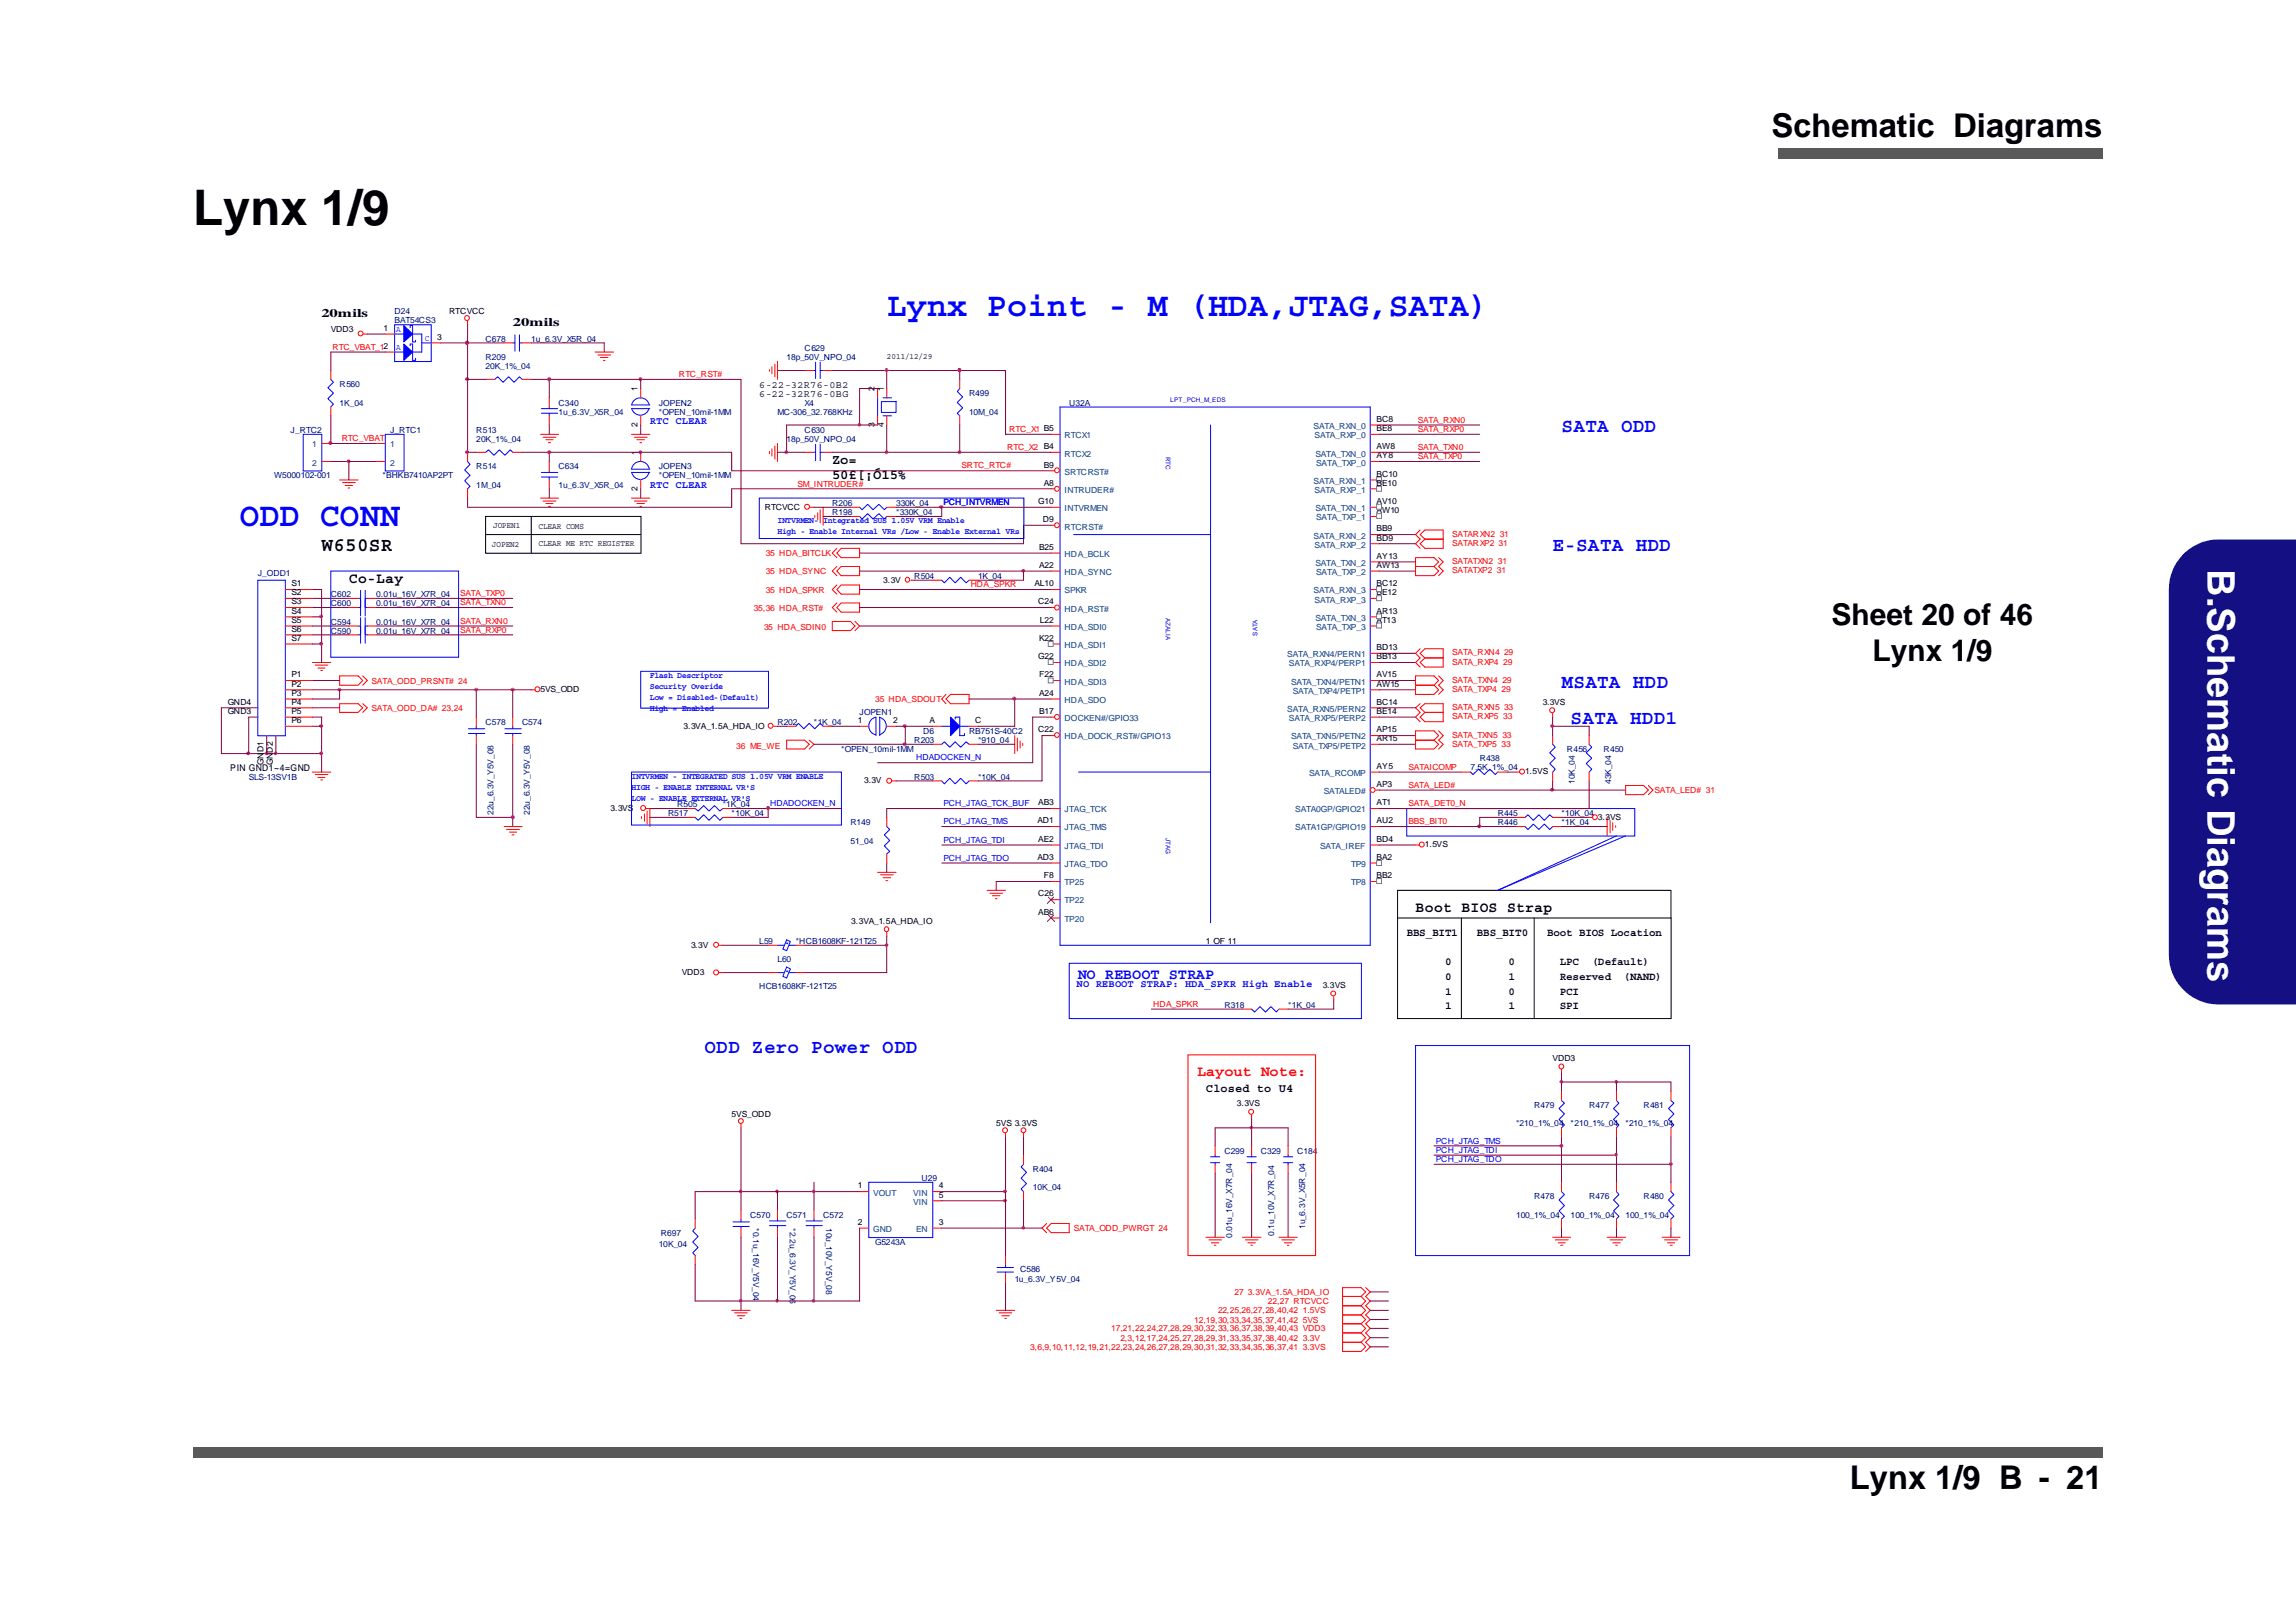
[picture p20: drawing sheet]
<svg xmlns="http://www.w3.org/2000/svg" width="297mm" height="210mm" viewBox="0 0 297 210" stroke-linecap="round" stroke-linejoin="round" font-family="sans-serif">
<defs><g id="words">
<text font-size="6.3" x="25" y="29.1">Lynx 1/9</text>
<text font-size="4.9" fill="#fff" x="285.6" y="73.6" transform="rotate(90 285.6 73.6)">B.Schematic Diagrams</text>
<g font-size="4.3" fill="#00f">
<text x="114.7" y="40.9">Lynx Point - M (HDA,JTAG,SATA)</text>
<text x="31" y="68.1">ODD CONN</text>
</g>
<g font-size="4.2">
<text x="229.2" y="17.7">Schematic Diagrams</text>
<text x="239.3" y="192.7">Lynx 1/9 B - 21</text>
</g>
<g font-size="3.9">
<text x="237" y="80.9">Sheet 20 of 46</text>
<text x="242.3" y="85.5">Lynx 1/9</text>
</g>
<g font-size="2.5" fill="#00f">
<text x="202" y="55.9">SATA ODD</text>
<text x="200.9" y="71.3">E-SATA HDD</text>
<text x="202" y="89">MSATA HDD</text>
<text x="203.2" y="93.7">SATA HDD1</text>
<text x="91.1" y="136.2">ODD Zero Power ODD</text>
</g>
<text font-size="2.5" x="41.6" y="71.3">W650SR</text>
<g font-size="1.9">
<text x="45.1" y="75.5">Co-Lay</text>
<text x="183.1" y="118">Boot BIOS Strap</text>
</g>
<g font-size="1.9" fill="#00f">
<text x="101.3" y="122.2">.</text>
<text x="101.3" y="125.8">.</text>
<text x="139.4" y="126.6">NO REBOOT STRAP</text>
</g>
<text font-size="1.9" fill="#f00" x="154.9" y="139.3">Layout Note:</text>
<g font-size="1.8">
<text x="107.7" y="60">Zo=</text>
<text x="107.7" y="62">50£[¡Ó15%</text>
</g>
<g font-size="1.5">
<text x="41.6" y="41">20mils</text>
<text x="66.3" y="42.2">20mils</text>
<text x="156" y="141.3">Closed to U4</text>
</g>
<g font-size="1.4">
<text x="182" y="121.1">BBS_BIT1</text>
<text x="186.9" y="124.9">0</text>
<text x="191.1" y="121.1">BBS_BIT0</text>
<text x="195.2" y="124.9">0</text>
<text x="200.2" y="121.1">Boot BIOS Location</text>
<text x="201.8" y="124.9">LPC</text>
<text x="205.9" y="124.9">(Default)</text>
<text x="186.9" y="126.8">0</text>
<text x="186.9" y="128.7">1</text>
<text x="186.9" y="130.6">1</text>
<text x="195.2" y="126.8">1</text>
<text x="195.2" y="128.7">0</text>
<text x="195.2" y="130.6">1</text>
<text x="201.8" y="126.8">Reserved</text>
<text x="201.8" y="128.7">PCI</text>
<text x="201.8" y="130.6">SPI</text>
<text x="210" y="126.8">(NAND)</text>
</g>
<g font-size="1.3">
<text x="98.2" y="51.3">6-22-32R76-0BG</text>
<text x="98.2" y="50.2">6-22-32R76-0B2</text>
</g>
<g font-size="1.3" fill="#00f">
<text x="84.1" y="54.9">RTC CLEAR</text>
<text x="84.1" y="63.2">RTC CLEAR</text>
<text x="139.3" y="127.7">NO REBOOT STRAP: HDA_SPKR High Enable</text>
</g>
<text font-size="1.2" x="29.8" y="99.8">PIN GND1~4=GND</text>
<g font-size="1.1" fill="#000080">
<text x="51.1" y="40.6">D24</text>
<text x="51.1" y="41.8">BAT54CS3</text>
<text x="62.8" y="44.2">C678</text>
<text x="62.8" y="46.6">R209</text>
<text x="62.8" y="47.7">20K_1%_04</text>
<text x="68.7" y="44.2">1u_6.3V_X5R_04</text>
<text x="101.8" y="46.6">18p_50V_NPO_04</text>
<text x="104.1" y="45.4">C629</text>
<text x="43.9" y="50.1">R560</text>
<text x="43.9" y="52.5">1K_04</text>
<text x="72.3" y="52.5">C340</text>
<text x="72.3" y="53.7">1u_6.3V_X5R_04</text>
<text x="85.2" y="52.5">JOPEN2</text>
<text x="85.2" y="53.7">*OPEN_10mil-1MM</text>
<text x="100.6" y="53.7">MC-306_32.768KHz</text>
<text x="104.1" y="52.5">X4</text>
<text x="125.4" y="51.3">R499</text>
<text x="125.4" y="53.7">10M_04</text>
<text x="138.3" y="52.5">U32A</text>
<text x="37.6" y="56">J_RTC2</text>
<text x="50.5" y="56">J_RTC1</text>
<text x="61.6" y="56">R513</text>
<text x="61.6" y="57.2">20K_1%_04</text>
<text x="101.8" y="57.2">18p_50V_NPO_04</text>
<text x="104.1" y="56">C630</text>
<text x="35.5" y="61.9">W5000102-001</text>
<text x="49.5" y="61.9">*BHKB7410AP2PT</text>
<text x="61.6" y="60.7">R514</text>
<text x="61.6" y="63.1">1M_04</text>
<text x="72.3" y="60.7">C634</text>
<text x="72.3" y="63.1">1u_6.3V_X5R_04</text>
<text x="85.2" y="60.7">JOPEN3</text>
<text x="85.2" y="61.9">*OPEN_10mil-1MM</text>
<text x="107.7" y="65.5">R206</text>
<text x="115.9" y="65.5">330K_04</text>
<text x="107.7" y="66.6">R198</text>
<text x="115.9" y="66.6">*330K_04</text>
<text x="33.4" y="74.6">J_ODD1</text>
<text x="42.8" y="77.3">C602</text>
<text x="48.7" y="77.3">0.01u_16V_X7R_04</text>
<text x="118.3" y="74.9">R504</text>
<text x="126.6" y="74.9">1K_04</text>
<text x="42.8" y="80.8">C594</text>
<text x="42.8" y="78.4">C600</text>
<text x="42.8" y="82">C590</text>
<text x="48.7" y="80.8">0.01u_16V_X7R_04</text>
<text x="48.7" y="78.4">0.01u_16V_X7R_04</text>
<text x="48.7" y="82">0.01u_16V_X7R_04</text>
<text x="62.8" y="93.8">C578</text>
<text x="67.5" y="93.8">C574</text>
<text x="100.6" y="93.8">R202</text>
<text x="105.3" y="93.8">*1K_04</text>
<text x="111.2" y="92.6">JOPEN1</text>
<text x="119.4" y="95">D6</text>
<text x="125.4" y="95">RB751S-40C2</text>
<text x="32.2" y="100.9">SLS-13SV1B</text>
<text x="108.8" y="97.3">*OPEN_10mil-1MM</text>
<text x="118.3" y="100.9">R503</text>
<text x="118.3" y="96.2">R203</text>
<text x="126.6" y="100.9">*10K_04</text>
<text x="126.6" y="96.2">*910_04</text>
<text x="190.2" y="99.7">7.5K_1%_04</text>
<text x="191.4" y="98.5">R438</text>
<text x="202.7" y="97.3">R456</text>
<text x="203.7" y="101.4" transform="rotate(-90 203.7 101.4)">10K_04</text>
<text x="207.4" y="97.3">R450</text>
<text x="208.4" y="101.4" transform="rotate(-90 208.4 101.4)">43K_04</text>
<text x="63.8" y="105.4" transform="rotate(-90 63.8 105.4)">22u_6.3V_Y5V_08</text>
<text x="68.6" y="105.4" transform="rotate(-90 68.6 105.4)">22u_6.3V_Y5V_08</text>
<text x="86.4" y="105.6">R517</text>
<text x="87.6" y="104.4">R505</text>
<text x="93.5" y="104.4">*1K_04</text>
<text x="94.7" y="105.6">*10K_04</text>
<text x="110" y="106.8">R149</text>
<text x="193.8" y="105.6">R445</text>
<text x="193.8" y="106.8">R446</text>
<text x="202" y="105.6">*10K_04</text>
<text x="202" y="106.8">*1K_04</text>
<text x="110" y="109.2">51_04</text>
<text x="98.2" y="122.1">L59</text>
<text x="100.6" y="124.5">L60</text>
<text x="103" y="122.1">*HCB1608KF-121T25</text>
<text x="98.2" y="128">HCB1608KF-121T25</text>
<text x="158.4" y="130.4">R318</text>
<text x="166.6" y="130.4">*1K_04</text>
<text x="198.5" y="143.4">R479</text>
<text x="205.6" y="143.4">R477</text>
<text x="212.6" y="143.4">R481</text>
<text x="158.4" y="149.3">C299</text>
<text x="163.1" y="149.3">C329</text>
<text x="167.8" y="149.3">C184</text>
<text x="196.2" y="145.8">*210_1%_04</text>
<text x="203.2" y="145.8">*210_1%_04</text>
<text x="210.3" y="145.8">*210_1%_04</text>
<text x="119.2" y="152.9">U29</text>
<text x="133.6" y="151.7">R404</text>
<text x="133.6" y="154">10K_04</text>
<text x="198.5" y="155.2">R478</text>
<text x="205.6" y="155.2">R476</text>
<text x="212.6" y="155.2">R480</text>
<text x="85.2" y="161.3">10K_04</text>
<text x="85.5" y="159.9">R697</text>
<text x="97" y="157.6">C570</text>
<text x="97.5" y="158.9" transform="rotate(90 97.5 158.9)">*0.1u_16V_Y5V_04</text>
<text x="101.8" y="157.6">C571</text>
<text x="102.2" y="158.9" transform="rotate(90 102.2 158.9)">*2.2u_6.3V_Y5V_06</text>
<text x="106.5" y="157.6">C572</text>
<text x="106.9" y="158.9" transform="rotate(90 106.9 158.9)">10u_10V_Y5V_08</text>
<text x="113.2" y="161.1">G5243A</text>
<text x="159.4" y="160.2" transform="rotate(-90 159.4 160.2)">0.01u_16V_X7R_04</text>
<text x="164.8" y="159.9" transform="rotate(-90 164.8 159.9)">0.1u_10V_X7R_04</text>
<text x="168.8" y="159" transform="rotate(-90 168.8 159)">1u_6.3V_X5R_04</text>
<text x="196.2" y="157.6">100_1%_04</text>
<text x="203.2" y="157.6">100_1%_04</text>
<text x="210.3" y="157.6">100_1%_04</text>
<text x="131.3" y="165.8">1u_6.3V_Y5V_04</text>
<text x="132" y="164.6">C586</text>
</g>
<g font-size="1.1">
<text x="58.1" y="40.6">RTCVCC</text>
<text x="42.8" y="43">VDD3</text>
<text x="49.6" y="42.8">1</text>
<text x="56.6" y="44">3</text>
<text x="114.7" y="46.4">2011/12/29</text>
<text x="82.5" y="50.7" transform="rotate(-90 82.5 50.7)">1</text>
<text x="113.1" y="50.7" transform="rotate(-90 113.1 50.7)">2</text>
<text x="114.3" y="50.7" transform="rotate(-90 114.3 50.7)">1</text>
<text x="82.5" y="58.9" transform="rotate(-90 82.5 58.9)">1</text>
<text x="82.5" y="55.3" transform="rotate(-90 82.5 55.3)">2</text>
<text x="113.1" y="55.3" transform="rotate(-90 113.1 55.3)">3</text>
<text x="114.3" y="55.3" transform="rotate(-90 114.3 55.3)">4</text>
<text x="178.1" y="58.1">AW8</text>
<text x="178.1" y="55.8">BE8</text>
<text x="178.1" y="54.6">BC8</text>
<text x="178.1" y="59.3">AY8</text>
<text x="82.5" y="63.5" transform="rotate(-90 82.5 63.5)">2</text>
<text x="99" y="65.9">RTCVCC</text>
<text x="134.3" y="65.2">G10</text>
<text x="135" y="62.8">A8</text>
<text x="135" y="60.5">B9</text>
<text x="178.1" y="65.2">AV10</text>
<text x="178.1" y="62.8">BE10</text>
<text x="178.1" y="61.7">BC10</text>
<text x="63.6" y="70.8">JOPEN2</text>
<text x="63.8" y="68.3">JOPEN1</text>
<text x="69.7" y="70.7">CLEAR ME RTC REGISTER</text>
<text x="69.7" y="68.4">CLEAR COMS</text>
<text x="134.4" y="71.1">B25</text>
<text x="134.9" y="67.6">D9</text>
<text x="178.1" y="70">BD9</text>
<text x="178.1" y="68.8">BB9</text>
<text x="178.1" y="66.4">AW10</text>
<text x="37.7" y="75.9">S1</text>
<text x="37.7" y="77">S2</text>
<text x="114.2" y="75.4">3.3V</text>
<text x="133.8" y="75.9">AL10</text>
<text x="134.4" y="73.5">A22</text>
<text x="178.1" y="72.3">AY13</text>
<text x="178.1" y="77">BE12</text>
<text x="178.1" y="75.9">BC12</text>
<text x="178.1" y="73.5">AW13</text>
<text x="37.7" y="78.2">S3</text>
<text x="37.7" y="79.4">S4</text>
<text x="37.7" y="80.6">S5</text>
<text x="37.7" y="81.7">S6</text>
<text x="37.7" y="82.9">S7</text>
<text x="134.3" y="78.2">C24</text>
<text x="134.4" y="82.9">K22</text>
<text x="134.5" y="80.6">L22</text>
<text x="178.1" y="79.4">AR13</text>
<text x="178.1" y="80.6">AT13</text>
<text x="37.7" y="87.7">P1</text>
<text x="37.7" y="88.8">P2</text>
<text x="69.9" y="89.6">5VS_ODD</text>
<text x="134.3" y="85.3">G22</text>
<text x="134.4" y="87.7">F22</text>
<text x="178.1" y="88.8">AW15</text>
<text x="178.1" y="84.1">BD13</text>
<text x="178.1" y="87.7">AV15</text>
<text x="178.1" y="85.3">BB13</text>
<text x="29.5" y="92.4">GND3</text>
<text x="29.5" y="91.2">GND4</text>
<text x="37.7" y="90.1">P3</text>
<text x="37.7" y="91.2">P4</text>
<text x="37.7" y="92.4">P5</text>
<text x="37.7" y="93.6">P6</text>
<text x="88.4" y="94.3">3.3VA_1.5A_HDA_IO</text>
<text x="111" y="93.6">1</text>
<text x="115.5" y="93.6">2</text>
<text x="120.3" y="93.6">A</text>
<text x="126.2" y="93.6">C</text>
<text x="134.3" y="94.8">C22</text>
<text x="134.4" y="90.1">A24</text>
<text x="134.4" y="92.4">B17</text>
<text x="178.1" y="95.9">AR15</text>
<text x="178.1" y="91.2">BC14</text>
<text x="178.1" y="94.8">AP15</text>
<text x="178.1" y="92.4">BE14</text>
<text x="199.6" y="91.2">3.3VS</text>
<text x="34.1" y="99" transform="rotate(-90 34.1 99)">GND1</text>
<text x="35.3" y="99" transform="rotate(-90 35.3 99)">GND2</text>
<text x="111.8" y="101.3">3.3V</text>
<text x="178.1" y="101.8">AP3</text>
<text x="178.1" y="99.5">AY5</text>
<text x="197.3" y="100.2">1.5VS</text>
<text x="79" y="104.9">3.3VS</text>
<text x="134.2" y="106.5">AD1</text>
<text x="134.3" y="104.2">AB3</text>
<text x="178.1" y="104.2">AT1</text>
<text x="178.1" y="106.5">AU2</text>
<text x="206.7" y="106.1">3.3VS</text>
<text x="134.2" y="111.3">AD3</text>
<text x="134.3" y="108.9">AE2</text>
<text x="135" y="113.7">F8</text>
<text x="178.1" y="108.9">BD4</text>
<text x="178.1" y="111.3">BA2</text>
<text x="178.1" y="113.7">BB2</text>
<text x="184.3" y="109.7">1.5VS</text>
<text x="110.1" y="119.5">3.3VA_1.5A_HDA_IO</text>
<text x="134.3" y="118.4">AB6</text>
<text x="134.3" y="116">C26</text>
<text x="89.4" y="122.6">3.3V</text>
<text x="156" y="122.1">1 OF 11</text>
<text x="88.2" y="126.1">VDD3</text>
<text x="171.2" y="127.8">3.3VS</text>
<text x="200.9" y="137.3">VDD3</text>
<text x="160" y="143.1">3.3VS</text>
<text x="94.7" y="144.6">5VS_ODD</text>
<text x="128.9" y="145.8">5VS 3.3VS</text>
<text x="111" y="153.8">1</text>
<text x="121.5" y="153.8">4</text>
<text x="121.5" y="155">5</text>
<text x="111" y="158.5">2</text>
<text x="121.5" y="158.5">3</text>
</g>
<g font-size="1.1" fill="#f00">
<text x="43" y="45.2">RTC_VBAT_12</text>
<text x="87.8" y="48.8">RTC_RST#</text>
<text x="44.2" y="57.1">RTC_VBAT</text>
<text x="130.3" y="58.3">RTC_X2 B4</text>
<text x="130.6" y="55.9">RTC_X1 B5</text>
<text x="183.4" y="55.9">SATA_RXP0</text>
<text x="183.4" y="54.7">SATA_RXN0</text>
<text x="183.4" y="58.3">SATA_TXN0</text>
<text x="183.4" y="59.4">SATA_TXP0</text>
<text x="103.2" y="63">SM_INTRUDER#</text>
<text x="124.4" y="60.6">SRTC_RTC#</text>
<text x="99.1" y="72">35 HDA_BITCLK</text>
<text x="187.9" y="70.7">SATARXP2 31</text>
<text x="187.9" y="69.5">SATARXN2 31</text>
<text x="59.5" y="77.2">SATA_TXP0</text>
<text x="99.1" y="76.7">35 HDA_SPKR</text>
<text x="99.1" y="74.3">35 HDA_SYNC</text>
<text x="125.6" y="76">HDA_SPKR</text>
<text x="187.9" y="74.2">SATATXP2 31</text>
<text x="187.9" y="73">SATATXN2 31</text>
<text x="59.5" y="80.7">SATA_RXN0</text>
<text x="59.5" y="81.9">SATA_RXP0</text>
<text x="59.5" y="78.3">SATA_TXN0</text>
<text x="97.5" y="79">35,36 HDA_RST#</text>
<text x="98.8" y="81.5">35 HDA_SDIN0</text>
<text x="48.1" y="88.5">SATA_ODD_PRSNT# 24</text>
<text x="187.9" y="88.4">SATA_TXN4 29</text>
<text x="187.9" y="86">SATA_RXP4 29</text>
<text x="187.9" y="84.8">SATA_RXN4 29</text>
<text x="187.9" y="89.6">SATA_TXP4 29</text>
<text x="48.1" y="92.1">SATA_ODD_DA# 23,24</text>
<text x="113.2" y="90.9">35 HDA_SDOUT</text>
<text x="187.9" y="91.9">SATA_RXN5 33</text>
<text x="187.9" y="93.1">SATA_RXP5 33</text>
<text x="187.9" y="95.5">SATA_TXN5 33</text>
<text x="95.2" y="96.9">36 ME_WE</text>
<text x="182.2" y="99.6">SATAICOMP</text>
<text x="182.2" y="101.9">SATA_LED#</text>
<text x="187.9" y="96.6">SATA_TXP5 33</text>
<text x="182.2" y="104.3">SATA_DET0_N</text>
<text x="182.2" y="106.7">BBS_BIT0</text>
<text x="214.1" y="102.6">SATA_LED# 31</text>
<text x="149.2" y="130.3">HDA_SPKR</text>
<text x="138.9" y="159.3">SATA_ODD_PWRGT 24</text>
<text x="159.7" y="167.6">27</text>
<text x="161.4" y="167.6">3.3VA_1.5A_HDA_IO</text>
<text x="143.8" y="172.3">17,21,22,24,27,28,29,30,32,33,36,37,38,39,40,43 VDD3</text>
<text x="144.9" y="173.5">2,3,12,17,24,25,27,28,29,31,33,35,37,38,40,42</text>
<text x="154.5" y="171.2">12,19,30,33,34,35,37,41,42</text>
<text x="157.6" y="170">22,25,26,27,28,40,42</text>
<text x="164" y="168.8">22,27 RTCVCC</text>
<text x="168.6" y="171.2">5VS</text>
<text x="168.6" y="173.5">3.3V</text>
<text x="168.6" y="170">1.5VS</text>
<text x="133.3" y="174.7">3,6,9,10,11,12,19,21,22,23,24,26,27,28,29,30,31,32,33,34,35,36,37,41</text>
<text x="168.6" y="174.7">3.3VS</text>
</g>
<g font-size="1.1" fill="#00f">
<text x="51.3" y="42.9">A</text>
<text x="51.3" y="45.3">A</text>
<text x="54.9" y="44.1">C</text>
<text x="122" y="65.3">PCH_INTVRMEN</text>
<text x="100.6" y="67.7">INTVRMEN- Integrated SUS 1.05V VRM Enable</text>
<text x="100.6" y="69.1">High - Enable Internal VRs /Low - Enable External VRs</text>
<text x="84.1" y="87.8">Flash Descriptor</text>
<text x="84.1" y="89.2">Security Overide</text>
<text x="84.1" y="90.6">Low = Disabled-(Default)</text>
<text x="84.1" y="92.1">High = Enabled</text>
<text x="81.7" y="100.8">INTVRMEN - INTEGRATED SUS 1.05V VRM ENABLE</text>
<text x="118.5" y="98.4">HDADOCKEN_N</text>
<text x="81.7" y="102.2">HIGH - ENABLE INTERNAL VR'S</text>
<text x="81.7" y="103.6">LOW - ENABLE EXTERNAL VR'S</text>
<text x="99.7" y="104.3">HDADOCKEN_N</text>
<text x="122" y="106.7">PCH_JTAG_TMS</text>
<text x="122" y="104.3">PCH_JTAG_TCK_BUF</text>
<text x="122" y="111.4">PCH_JTAG_TDO</text>
<text x="122" y="109">PCH_JTAG_TDI</text>
<text x="185.7" y="149.2">PCH_JTAG_TDI</text>
<text x="185.7" y="148">PCH_JTAG_TMS</text>
<text x="185.7" y="150.4">PCH_JTAG_TDO</text>
</g>
<g font-size="1.1" fill="#004080">
<text x="40.4" y="57.9">1</text>
<text x="50.5" y="57.9">1</text>
<text x="137.7" y="56.7">RTCX1</text>
<text x="137.7" y="59.1">RTCX2</text>
<text x="169.9" y="55.6">SATA_RXN_0</text>
<text x="170.1" y="56.7">SATA_RXP_0</text>
<text x="170.2" y="59.1">SATA_TXN_0</text>
<text x="40.4" y="60.3">2</text>
<text x="50.5" y="60.3">2</text>
<text x="137.7" y="63.8">INTRUDER#</text>
<text x="137.7" y="61.4">SRTCRST#</text>
<text x="169.9" y="62.6">SATA_RXN_1</text>
<text x="170.1" y="63.8">SATA_RXP_1</text>
<text x="170.3" y="60.3">SATA_TXP_0</text>
<text x="137.7" y="68.5">RTCRST#</text>
<text x="137.7" y="66.2">INTVRMEN</text>
<text x="169.9" y="69.7">SATA_RXN_2</text>
<text x="170.1" y="70.9">SATA_RXP_2</text>
<text x="170.2" y="66.2">SATA_TXN_1</text>
<text x="170.3" y="67.3">SATA_TXP_1</text>
<text x="137.7" y="76.8">SPKR</text>
<text x="137.7" y="74.5">HDA_SYNC</text>
<text x="137.7" y="72.1">HDA_BCLK</text>
<text x="169.9" y="76.8">SATA_RXN_3</text>
<text x="170.1" y="78">SATA_RXP_3</text>
<text x="170.2" y="73.3">SATA_TXN_2</text>
<text x="170.3" y="74.5">SATA_TXP_2</text>
<text x="137.7" y="83.9">HDA_SDI1</text>
<text x="137.7" y="81.5">HDA_SDI0</text>
<text x="137.7" y="79.2">HDA_RST#</text>
<text x="170.2" y="80.3">SATA_TXN_3</text>
<text x="170.3" y="81.5">SATA_TXP_3</text>
<text x="137.7" y="86.2">HDA_SDI2</text>
<text x="137.7" y="88.6">HDA_SDI3</text>
<text x="166.5" y="85.1">SATA_RXN4/PERN1</text>
<text x="166.8" y="86.2">SATA_RXP4/PERP1</text>
<text x="167" y="88.6">SATA_TXN4/PETN1</text>
<text x="167.2" y="89.8">SATA_TXP4/PETP1</text>
<text x="137.7" y="91">HDA_SDO</text>
<text x="137.7" y="95.7">HDA_DOCK_RST#/GPIO13</text>
<text x="137.7" y="93.3">DOCKEN#/GPIO33</text>
<text x="166.5" y="92.2">SATA_RXN5/PERN2</text>
<text x="166.8" y="93.3">SATA_RXP5/PERP2</text>
<text x="167" y="95.7">SATA_TXN5/PETN2</text>
<text x="167.2" y="96.9">SATA_TXP5/PETP2</text>
<text x="169.4" y="100.4">SATA_RCOMP</text>
<text x="137.7" y="107.5">JTAG_TMS</text>
<text x="137.7" y="105.1">JTAG_TCK</text>
<text x="167.6" y="105.1">SATA0GP/GPIO21</text>
<text x="167.6" y="107.5">SATA1GP/GPIO19</text>
<text x="171.3" y="102.8">SATALED#</text>
<text x="137.7" y="109.9">JTAG_TDI</text>
<text x="137.7" y="112.2">JTAG_TDO</text>
<text x="170.8" y="109.9">SATA_IREF</text>
<text x="174.8" y="112.2">TP9</text>
<text x="137.7" y="119.3">TP20</text>
<text x="137.7" y="114.6">TP25</text>
<text x="137.7" y="116.9">TP22</text>
<text x="174.8" y="114.6">TP8</text>
<text x="112.9" y="154.7">VOUT</text>
<text x="118.2" y="154.7">VIN</text>
<text x="118.2" y="155.9">VIN</text>
<text x="112.9" y="159.4">GND</text>
<text x="118.5" y="159.4">EN</text>
</g>
<g font-size=".8" fill="#00f">
<text x="151.4" y="52">LPT_PCH_M_EDS</text>
<text x="150.8" y="59.1" transform="rotate(90 150.8 59.1)">RTC</text>
<text x="150.8" y="79.9" transform="rotate(90 150.8 79.9)">AZALIA</text>
<text x="162.7" y="82.3" transform="rotate(-90 162.7 82.3)">SATA</text>
<text x="150.8" y="108.4" transform="rotate(90 150.8 108.4)">JTAG</text>
</g>
</g></defs>
<g fill="#595959">
<path d="M230 19.2h42v1.4h-42z"/>
<path d="M25 187.2h247v1.4h-247z"/>
</g>
<path d="M282.3 72a6.2 6.2 0 0 1 4.7-2.1h10v60h-10a6.4 6.4 0 0 1-6.3-6.3v-47.3a6.4 6.4 0 0 1 1.6-4.3z" fill-rule="evenodd" fill="#140f83"/>
<g fill="#140f83">
<path d="M282.4 71.8a6.2 6.2 0 0 1 4.6-2h10v6.5v-6.3h-10h-.6l-1.2 .3-1.2 .4-1.4 1.1-1.1 1.5-.4 1.1-.2 .6-.1 1.3v47.3l.1 1.2 .3 1.2 .3 .5-.1 .1-.7-1.8-.1-1.2v-47.3a6.4 6.4 0 0 1 1.8-4.5z"/>
<path d="M297 76.3v53.7h-10a6.5 6.5 0 0 1-5.6-3.4l.1-.1 1.1 1.5 .9 .7 1.1 .6 1.2 .4 1.2 .1h10z"/>
</g>
<path d="M27.6 37.3h195.1v139.1h-195.1z" fill="#fff"/>
<g fill="none" stroke="#800040" stroke-width=".13">
<path d="M42.8 45.6h7M42.8 53.8v3.6h5.9M42.8 59.7h2.3M45.1 59.7v2.4M45.1 59.7h3.6M47.5 43.2h2.3M57 44.4h3.5M60.5 49.1v9.4h1.1M60.5 44.4v4.7M60.5 44.4h4.7M60.5 49.1h2.3M67.5 58.5h3.6"/>
<path d="M68.7 44.4h9.5v1.2M71.1 58.5v1.2M71.1 49.1v2.4M71.1 55v1.2M71.1 58.5h23.6v2.4h41.3M82.9 55v1.2M95.9 49.1h-13v1.2M100.6 58.5h1.2M100.6 48h3.5M101.8 58.5h2.3M107.7 48h7v2.3M111.2 55h-9.4v3.5"/>
<path d="M114.7 55v3.5M124.2 55v3.5h11.8M130.1 48h-5.9v1.1M130.1 56.2h5.9M40.4 78.6h4.7M40.4 77.4h4.7M40.4 79.8h1.2M40.4 76.3h1.2v3.5M41.6 79.8v3.5M48.7 77.4h17.6M48.7 78.6h17.6M60.5 64.5v1.1h34.2"/>
<path d="M71.1 63.3v1.2M82.9 63.3v1.2M105.3 65.6h4.7M111.2 73.9h21.2M111.2 71.6h24.8M111.2 78.6h24.8M111.2 76.3h24.8M118.3 75.1h2.3M121.8 65.6h14.2M132.4 73.9v1.2h-5.8M132.4 73.9h3.6M136 68h-3.6v2.4h-36.5"/>
<path d="M32.2 97.5h2.3M33.4 92.8h-1.2v4.7M33.4 91.6h-4.8v5.9h3.6M35.7 97.5h5.9M40.4 88.1h3.5M40.4 89.3h3.5M40.4 91.6h3.5M40.4 82.2h4.7M40.4 81h4.7M40.4 92.8h1.2v1.2M40.4 83.3h1.2v2.4M40.4 94h1.2"/>
<path d="M41.6 97.5v2.4M41.6 94v3.5M43.9 89.3v1.2h-3.5M43.9 89.3h17.7M48.7 81h17.6M48.7 82.2h17.6M61.6 96.3v9.5h4.7M61.6 89.3h4.7M61.6 89.3v3.5M66.3 89.3v3.5M66.3 96.3v9.5M66.3 89.3h2.4"/>
<path d="M100.6 94h1.2M105.3 96.3h11.8M111.2 81h24.8M115.9 94h1.2M117.1 94v2.3M117.1 94h3.5M117.1 96.3h3.5M125.4 90.5h5.9M126.6 94h4.7M126.6 96.3h4.7M134.8 95.2h1.2M136 92.8h-2.4v5.9h-20.1"/>
<path d="M178.4 99.9h10.7M178.4 89.3h4.7M178.4 88.1h4.7M178.4 84.5h4.7M178.4 85.7h4.7M200.9 94v1.2M66.3 105.8v1.2M84.1 105.8h4.7M84.1 104.6h4.7M94.7 104.6h4.7M99.4 104.6v1.2h-4.7M99.4 104.6h9.4"/>
<path d="M114.7 111.7v1.2M114.7 104.6v1.2M115.9 101.1h4.7M126.6 101.1h8.2M128.9 114.1h7.1M178.4 109.4h4.7M191.4 107h4.8M200.9 102.2h9.4M202 107h5.9M149 130.6h11.7M172.6 129.4v1.2h-6M202 138.8v1.2"/>
<path d="M95.9 154.2h4.7M95.9 154.2h-6v3.5M95.9 146v8.2M95.9 154.2v2.4M100.6 154.2v2.4M100.6 154.2h4.7M105.3 153v1.2M105.3 154.2v2.4M105.3 154.2h5.9M111.2 158.9v9.5h-5.9M121.8 154.2h8.3M130.1 147.1v7.1"/>
<path d="M130.1 154.2v1.2h-8.3M132.4 155.4v3.5h2.4M132.4 147.1v2.4M157.2 151.9v8.2M161.9 146v2.3M161.9 146h-4.7v2.3M161.9 144.8v1.2M161.9 151.9v8.2M161.9 146h4.7v2.3M166.6 151.9v8.2M185.5 149.5h23.6M185.5 148.3h16.5"/>
<path d="M185.5 150.7h30.7M202 140h7.1M202 158.9v1.2M202 140v1.2M202 147.1v1.2M202 148.3v4.7M209.1 147.1v2.4M209.1 149.5v3.5M209.1 140v1.2M209.1 158.9v1.2M209.1 140h7.1v1.2M216.2 147.1v3.6"/>
<path d="M216.2 150.7v2.3M216.2 158.9v1.2M89.9 163.6v4.8h6M95.9 168.4h9.4M95.9 168.4v1.2M105.3 160.1v8.3M177.3 169.6h2.3"/>
</g>
<g fill="none" stroke="#00f" stroke-width=".13">
<path d="M39.2 56.2h2.4v4.7h-2.4zM42.8 49.1l.3 .4-.7 .7 .7 .7-.7 .7 .7 .7-.3 .4M49.8 56.2h2.5v4.7h-2.5zM51.1 42h4.7v4.8h-4.7zM51.1 43.2h1.1M51.1 45.6h1.1M53.1 42.4v-.3h.3v2.1h.4v-.2M53.1 44.7v-.2h.3v2.1h.4v-.2M53.4 43.2h1.2v2.4h-1.2M54.6 44.4h1.2M60.5 59.7l.3 .4-.7 .7 .7 .7-.7 .7 .7 .7-.3 .4M62.8 58.5l.4-.3 .7 .7 .7-.7 .7 .7 .7-.7 .3 .3"/>
<path d="M64 49.1l.4-.3 .7 .7 .7-.7 .7 .7 .7-.7 .3 .3M66.3 44.4h.3M66.6 43.3v2.2M67.2 43.3v2.2M67.2 44.4h.3M70 53.5h2.2M70 52.9h2.2M71.1 52.7v.2M71.1 53.5v.3M81.7 52.9h2.4M81.7 52.4h2.4M81.7 52.4a1.16 1.16 0 0 1 1.2-.9 1.16 1.16 0 0 1 1.1 .9"/>
<path d="M84 52.8a1.16 1.16 0 0 1-1.1 .9 1.16 1.16 0 0 1-1.2-.8M105.3 58.5h.2M105.3 48h.2M105.5 57.5v2.1M105.5 46.9v2.1M106.1 58.5h.4M106.1 48h.4M106.1 57.5v2.1M106.1 46.9v2.1M113.5 51.5v2.3M114 52h1.9v1.4h-1.9zM114.2 51.5h1.1"/>
<path d="M114.2 53.8h1.1M124.2 50.3l-.4 .4 .7 .7-.7 .7 .7 .7-.7 .7 .4 .3M137.1 52.7h40.2v69.6h-40.2zM156.6 55v64.4M46.3 77.4h.4M46.3 78.6h.4M46.7 79.9v2.2M46.7 76.4v2.1M46.7 77.6v2.1M47.2 77.4h.3M47.2 78.6h.3M47.2 79.9v2.2"/>
<path d="M47.2 76.4v2.1M47.2 77.6v2.1M70 61.7h2.2M70 61.1h2.2M71.1 60.9v.2M71.1 61.7v.4M81.7 61.1h2.4M84 61.1a1.14 1.14 0 0 1-1.1 .9 1.14 1.14 0 0 1-1.2-.9M84 60.7a1.16 1.16 0 0 0-1.2-1 1.16 1.16 0 0 0-1.1 1h2.4M98.2 64.5h34.3v5.2h-34.3zM121.8 75.1l.4 .3 .7-.7 .7 .7 .7-.7 .7 .7 .4-.3M138.9 69.2h17.7"/>
<path d="M46.3 81h.4M46.3 82.2h.4M46.7 81.1v2.1M47.2 81h.3M47.2 82.2h.3M47.2 81.1v2.1M81.7 99.9h27.2v6.9h-27.2zM82.9 86.9h16.5v4.7h-16.5zM103 94l.3-.4 .7 .7 .7-.7 .7 .7 .7-.7 .4 .4M113.3 92.8a1.16 1.16 0 0 0-.9 1.2 1.16 1.16 0 0 0 .9 1.1M113.3 92.8v2.4M113.8 92.8a1.15 1.15 0 0 1 .9 1.1 1.15 1.15 0 0 1-.9 1.2"/>
<path d="M113.8 92.8v2.4M121.8 94h1.2M121.8 96.3l.4-.3 .7 .7 .7-.7 .7 .7 .7-.7 .4 .3M123.6 93.1v-.3h.6v2.4h.6v-.3M124.2 94h1.2M139.5 99.9h17.1M190.2 99.9l.4 .3 .7-.7 .7 .7 .7-.7 .7 .7 .4-.3M200.9 96.3l.3 .4-.7 .7 .7 .7-.7 .7 .7 .7-.3 .4M205.6 96.3l.3 .4-.7 .7 .7 .7-.7 .7 .7 .7-.3 .4M89.9 104.6l.4 .4 .7-.7 .7 .7 .7-.7 .7 .7 .4-.4M89.9 105.8l.4 .4 .7-.8 .7 .8 .7-.8 .7 .8 .4-.4M114.7 107l.4 .3-.7 .7 .7 .8-.7 .7 .7 .7-.4 .3"/>
<path d="M121.8 101.1l.4 .3 .7-.7 .7 .7 .7-.7 .7 .7 .4-.3M182 104.6h29.5v3.6h-29.5zM197.3 105.8l.4-.4 .7 .8 .7-.8 .7 .8 .7-.8 .4 .4M197.3 107l.4 .3 .7-.7 .7 .7 .7-.7 .7 .7 .4-.3M138.3 124.7h37.8v7.1h-37.8zM161.9 130.6l.4 .4 .7-.7 .7 .7 .7-.7 .7 .7 .4-.4M183.1 135.3h35.5v27.2h-35.5zM89.9 158.9l-.3 .4 .7 .7-.7 .7 .7 .7-.7 .7 .3 .4M94.8 158.1h2.1M94.8 158.7h2.1M95.9 158.7v.2M95.9 157.7v.4"/>
<path d="M99.5 158.6h2.2M99.5 158h2.2M100.6 157.7v.3M100.6 158.6v.3M104.3 158.6h2.1M104.3 158h2.1M105.3 157.7v.3M105.3 158.6v.3M112.4 153h8.3v7.2h-8.3zM132.4 150.7l-.3 .3 .7 .7-.7 .8 .7 .7-.7 .7 .3 .3M156.6 150.5h1.2M156.6 149.7h1.2"/>
<path d="M157.2 149.5v.2M157.2 150.5v.2M161.3 150.5h.6M161.9 150.5h.6M161.9 149.7h.6M161.9 150.5v.2M161.9 149.5v.2h-.6M166.1 150.5h1.1M166.1 149.7h1.1M166.6 149.5v.2M166.6 150.5v.2M202 154.2l.4 .4-.7 .7 .7 .7-.7 .7 .7 .7-.4 .3"/>
<path d="M209.1 154.2l.3 .4-.7 .7 .7 .7-.7 .7 .7 .7-.3 .3M216.2 154.2l.4 .4-.7 .7 .7 .7-.7 .7 .7 .7-.4 .3M129 164h2.1M129 164.6h2.1M130.1 164.6v.3M130.1 163.6v.4"/>
</g>
<g fill="none" stroke="#f00" stroke-width=".13">
<path d="M41.6 57.4h1.2M41.6 59.7h1.2M42.8 52.7v1.1M42.8 48v1.1M47 43.2h.5M48.7 57.4h1.1M48.7 59.7h1.1M49.8 43.2h1.3M49.8 45.6h1.3M55.8 44.4h1.2M60.5 58.5v1.2M60.5 41.5v.5"/>
<path d="M61.6 58.5h1.2M62.8 49.1h1.2M65.2 44.4h1.1M66.3 58.5h1.2M67.5 44.4h1.2M67.5 49.1h1.2M69.9 56.2h2.4M70.3 56.6h1.6M70.6 56.9h.9M71 57.3h.2M71.1 59.7v1.2M71.1 51.5v1.2"/>
<path d="M71.1 53.8v1.2M77 45.6h2.4M77.4 45.9h1.6M77.7 46.3h1M78.1 46.6h.2M81.7 56.2h2.4M82.1 56.6h1.6M82.4 56.9h1M82.8 57.3h.2M82.9 58.5v1.2M82.9 50.3v1.2M82.9 53.8v1.2"/>
<path d="M99.5 47.8v.3M99.5 58.4v.3M99.9 47.5v.9M99.9 58.1v.9M100.2 47.1v1.7M100.2 57.7v1.7M100.6 46.7v2.4M100.6 57.4v2.3M104.1 58.5h1.2M104.1 48h1.2M106.5 58.5h1.2M106.5 48h1.2"/>
<path d="M113.5 53.8v1.2M113.5 50.3v1.2M114.7 50.3v1.2M114.7 53.8v1.2M124.2 53.8v1.2M124.2 49.1v1.2M43.9 62.1h2.4M44.3 62.5h1.7M44.6 62.8h1M45 63.1h.3M45.1 77.4h1.2M45.1 78.6h1.2"/>
<path d="M47.5 77.4h1.2M47.5 78.6h1.2M60.5 63.3v1.2M69.9 64.5h2.4M70.3 64.8h1.6M70.6 65.2h.9M71 65.5h.2M71.1 62.1v1.2M81.7 64.5h2.4M82.1 64.8h1.6M82.4 65.2h1M82.8 65.5h.2"/>
<path d="M82.9 62.1v1.2M104.8 65.6h.5M105.4 66.7v.3M105.8 66.3v1M106.1 66v1.7M106.5 65.6v2.4M108.3 75.7l-.6 .6 .6 .6M108.3 78l-.6 .6 .6 .6M108.3 73.3l-.6 .6 .6 .6M108.3 71l-.6 .6 .6 .6M108.8 75.7h2.4v1.2h-2.4l-.5-.6zM108.8 78h2.4v1.2h-2.4l-.5-.6z"/>
<path d="M108.8 73.3h2.4v1.2h-2.4l-.5-.6zM108.8 71h2.4v1.2h-2.4l-.5-.6zM117.8 75.1h.5M120.6 75.1h1.2M125.4 75.1h1.2M40.4 85.7h2.4M40.4 99.9h2.4M40.8 86.1h1.6M41.1 86.5h.9M41.5 86.8h.2M43.9 87.5h2.4l.6 .6-.6 .6h-2.4zM43.9 91.1h2.4l.6 .5-.6 .6h-2.4z"/>
<path d="M45.1 81h1.2M45.1 82.2h1.2M46.9 87.5l.6 .6-.6 .6M46.9 91.1l.6 .5-.6 .6M47.5 81h1.2M47.5 82.2h1.2M68.7 89.3h.5M100.1 94h.5M101.8 95.8h2.3l.6 .5-.6 .6h-2.3zM101.8 94h1.2M104.7 95.8l.6 .5-.6 .6M106.5 94h1.2"/>
<path d="M107.7 80.4h2.3l.6 .6-.6 .6h-2.3zM110.6 80.4l.6 .6-.6 .6M111.2 94h1.2M114.7 94h1.2M120.6 94h1.2M120.6 96.3h1.2M122.4 89.9l-.6 .6 .6 .6M123 89.9h2.4v1.2h-2.4l-.6-.6zM125.4 94h1.2M125.4 96.3h1.2M131.3 95.2v2.3M131.6 95.5v1.7"/>
<path d="M132 95.9v.9M132.3 96.2v.3M183.1 88.7h2.4l.6 .6-.6 .6h-2.4zM183.1 87.5h2.4l.6 .6-.6 .6h-2.4zM183.7 84l-.6 .5 .6 .6-.6 .6 .6 .6M184.3 85.1h2.4M186.1 87.5l.6 .6-.6 .6 .6 .6-.6 .6M186.7 85.1v1.2h-2.4l-.6-.6 .6-.6M186.7 85.1v-1.1h-2.4l-.6 .5 .6 .6M189.1 99.9h1.1M193.8 99.9h1.2M196.2 99.9h.4"/>
<path d="M200.9 95.2v1.1M200.9 99.9v1.2M200.9 92.3v.5M205.6 95.2v1.1M205.6 99.9v1.2M40.8 100.2h1.6M41.1 100.6h.9M41.5 100.9h.2M65.2 107h2.3M65.5 107.3h1.7M65.9 107.7h.9M66.2 108h.3"/>
<path d="M83 105.7v.2M83.4 105.3v1M83.6 104.6h.5v2.4M83.7 105v1.6M88.8 104.6h1.1M88.8 105.8h1.1M93.5 104.6h1.2M93.5 105.8h1.2M113.5 112.9h2.4M113.9 113.2h1.6M114.2 113.6h1M114.6 114h.3"/>
<path d="M114.7 110.5v1.2M114.7 105.8v1.2M115.4 101.1h.5M120.6 101.1h1.2M125.4 101.1h1.2M127.7 115.2h2.4M128.1 115.6h1.6M128.4 115.9h1M128.8 116.3h.2M136 118.8h1.1M136 114.1h1.1M177.3 111.7h1.1"/>
<path d="M183.1 109.4h.5M196.2 105.8h1.1M196.2 107h1.1M200.9 105.8h1.1M200.9 107h1.1M205.6 105.8h.4M207.9 105.8v2.4M208.3 106.2v1.6M208.6 106.5v1M209 106.9v.2M210.3 101.7h2.3l.7 .5-.7 .6h-2.3zM213.3 101.7l.5 .5-.5 .6"/>
<path d="M153.7 136.5h16.5v26h-16.5zM160.7 130.6h1.2M165.5 130.6h1.1M172.6 129v.4M202 138.4v.4M89.9 157.7v1.2M95.9 158.9v1.2M95.9 156.6v1.1M95.9 145.5v.5M100.6 156.6v1.1M100.6 158.9v1.2M105.3 156.6v1.1"/>
<path d="M105.3 158.9v1.2M111.2 154.2h1.2M111.2 158.9h1.2M120.6 154.2h1.2M120.6 155.4h1.2M120.6 158.9h1.2M130.1 146.7v.4M132.4 154.2v1.2M132.4 149.5v1.2M132.4 146.7v.4M135.4 158.9l.6-.6h2.3v1.2h-2.3zM135.4 158.3l-.6 .6 .6 .6"/>
<path d="M157.2 148.3v1.2M157.2 150.7v1.2M161.9 150.7v1.2M161.9 148.3v1.2M161.9 144.3v.5M166.6 148.3v1.2M166.6 150.7v1.2M202 157.7v1.2M202 153v1.2M209.1 157.7v1.2M209.1 153v1.2M216.2 157.7v1.2"/>
<path d="M216.2 153v1.2M89.9 162.5v1.1M94.7 169.6h2.3M95 169.9h1.7M95.4 170.3h1M95.7 170.6h.3M128.9 169.6h2.4M129.3 169.9h1.6M129.6 170.3h1M130 170.6h.2M130.1 164.9v1.1M130.1 162.5v1.1"/>
<path d="M156 160.1h2.4M156.4 160.5h1.6M156.7 160.8h1M157.1 161.2h.2M160.7 160.1h2.4M161.1 160.5h1.7M161.4 160.8h1M161.8 161.2h.2M165.5 160.1h2.3M165.8 160.5h1.7M166.2 160.8h.9M166.5 161.2h.3"/>
<path d="M173.7 171.3h2.4M173.7 172.5h2.4M173.7 171.3v1.2M173.7 170.2h2.4M173.7 170.2v1.1M173.7 173.7h2.4M173.7 172.5v1.2M173.7 169v-1.2h2.4l.6 .6-.6 .6M173.7 169h2.4M173.7 169v1.2M176.1 171.3l.6 .6-.6 .6M176.1 170.2l.6 .6-.6 .5"/>
<path d="M176.1 172.5l.6 .6-.6 .6M176.1 173.7l.6 .6-.6 .6h-2.4v-1.2M176.1 169l.6 .6-.6 .6M176.7 167.8l.6 .6-.6 .6 .6 .6-.6 .6 .6 .6-.6 .5 .6 .6-.6 .6 .6 .6-.6 .6 .6 .6-.6 .6M200.9 160.1h2.3M201.2 160.5h1.7M201.6 160.8h.9M201.9 161.2h.3M207.9 160.1h2.4M208.3 160.5h1.6M208.6 160.8h1M209 161.2h.2"/>
<path d="M215 160.1h2.4M215.3 160.5h1.7M215.7 160.8h1M216.1 161.2h.2"/>
<circle cx="46.7" cy="43.2" r=".31"/>
<circle cx="60.4" cy="41.2" r=".32"/>
<circle cx="104.4" cy="65.6" r=".32"/>
<circle cx="117.4" cy="75" r=".3"/>
<circle cx="69.5" cy="89.2" r=".32"/>
<circle cx="99.7" cy="93.9" r=".32"/>
<circle cx="196.9" cy="99.8" r=".32"/>
<circle cx="200.8" cy="91.9" r=".32"/>
<circle cx="83.2" cy="104.6" r=".32"/>
<circle cx="115" cy="101" r=".32"/>
<circle cx="183.9" cy="109.3" r=".32"/>
<circle cx="206.3" cy="105.8" r=".32"/>
<circle cx="172.5" cy="128.6" r=".31"/>
<circle cx="202" cy="138" r=".32"/>
<circle cx="95.8" cy="145.1" r=".31"/>
<circle cx="130" cy="146.3" r=".32"/>
<circle cx="132.4" cy="146.3" r=".32"/>
<circle cx="161.9" cy="143.9" r=".32"/>
</g>
<g fill="#f0f" stroke="#f0f" stroke-width=".13">
<path d="M132.3 73.7h.2v.3h-.2z" fill-rule="evenodd"/>
<path d="M32 97.4h.3v.1v.1h-.3z" fill-rule="evenodd"/>
<path d="M34.3 97.4h.3v.2h-.3z" fill-rule="evenodd"/>
<path d="M100.4 154h.3v.3h-.3z" fill-rule="evenodd"/>
<path d="M95.7 154h.2v.3h-.2z" fill-rule="evenodd"/>
<path d="M124 47.7h.3v.3l-.2 .1-.1-.1z" fill-rule="evenodd"/>
<path d="M60.3 48.9h.3v.2v.1l-.2 .1-.1-.1z" fill-rule="evenodd"/>
<path d="M209 139.9h.2v.2h-.2z" fill-rule="evenodd"/>
<path d="M201.9 139.9h.2l.1 .1-.1 .1h-.2z" fill-rule="evenodd"/>
<path d="M216 150.5h.3l.1 .1-.1 .2h-.3z" fill-rule="evenodd"/>
<path d="M209 149.3h.2v.3h-.2z" fill-rule="evenodd"/>
<path d="M201.9 148.1h.2l.1 .2-.1 .1-.1 .1-.1-.1z" fill-rule="evenodd"/>
<path d="M45 59.6h.2v.2h-.2z" fill-rule="evenodd"/>
<path d="M116.9 93.8h.3l.1 .1-.1 .2h-.3z" fill-rule="evenodd"/>
<path d="M82.7 58.4h.3v.3h-.2h-.1z" fill-rule="evenodd"/>
<path d="M70.9 58.4h.3l.1 .1-.1 .2h-.1h-.2z" fill-rule="evenodd"/>
<path d="M132.3 158.8h.2v.2h-.2z" fill-rule="evenodd"/>
<path d="M101.6 58.4h.3v.3h-.2h-.1z" fill-rule="evenodd"/>
<path d="M191.2 106.8h.3l.1 .1-.1 .2h-.3z" fill-rule="evenodd"/>
<path d="M60.3 44.2h.3v.2v.1l-.2 .1-.1-.1z" fill-rule="evenodd"/>
<path d="M60.3 44.2h.3v.2v.1l-.2 .1-.1-.1z" fill-rule="evenodd"/>
<path d="M82.7 48.9h.3v.3l-.2 .1-.1-.1z" fill-rule="evenodd"/>
<path d="M43.8 89.1h.2v.3h-.2z" fill-rule="evenodd"/>
<path d="M66.2 89.1h.3v.1v.2h-.3z" fill-rule="evenodd"/>
<path d="M61.5 89.1h.3v.1v.2h-.3z" fill-rule="evenodd"/>
<path d="M41.4 83.2h.3v.1v.1h-.3z" fill-rule="evenodd"/>
<path d="M41.4 79.6h.3v.2v.1h-.3z" fill-rule="evenodd"/>
<path d="M200.7 102.1h.3v.1v.1h-.3z" fill-rule="evenodd"/>
<path d="M124 58.4h.3v.3h-.2h-.1z" fill-rule="evenodd"/>
<path d="M41.4 93.8h.3v.1v.2h-.3z" fill-rule="evenodd"/>
<path d="M121.6 65.5h.3l.1 .1-.1 .1h-.3z" fill-rule="evenodd"/>
<path d="M41.4 97.4h.3v.1v.1h-.3z" fill-rule="evenodd"/>
<path d="M35.5 97.4h.3v.2h-.3z" fill-rule="evenodd"/>
<path d="M129.9 154h.3v.2v.1h-.3z" fill-rule="evenodd"/>
<path d="M129.9 155.2h.3v.2v.1h-.3z" fill-rule="evenodd"/>
<path d="M161.8 145.8h.2v.2h-.2z" fill-rule="evenodd"/>
<path d="M99.2 104.4h.3l.1 .2-.1 .1-.1 .1-.2-.1z" fill-rule="evenodd"/>
<path d="M105.1 154h.3v.3h-.3z" fill-rule="evenodd"/>
<path d="M105.1 168.2h.3v.3h-.3z" fill-rule="evenodd"/>
<path d="M100.4 168.2h.3v.3h-.3z" fill-rule="evenodd"/>
<path d="M95.7 168.2h.2v.3h-.2z" fill-rule="evenodd"/>
<circle cx="60.4" cy="58.5" r=".2"/>
<circle cx="42.7" cy="57.3" r=".21"/>
<circle cx="117.1" cy="96.3" r=".21"/>
<circle cx="66.3" cy="105.8" r=".21"/>
</g>
<g fill="#00f" stroke="#00f" stroke-width=".13">
<path d="M52.2 42.1l1.2 1.1-1.2 1z"/>
<path d="M52.2 44.5l1.2 1.1-1.2 1z"/>
<path d="M123 92.8l1.2 1.2-1.2 1.2z"/>
</g>
<path d="M135.6 118.4l.8 .8M136.3 118.4l-.8 .8" fill="none" stroke="#804000" stroke-width=".13"/>
<path d="M178.1 111.4h.6v.6h-.6z" fill-rule="evenodd" fill="#fff" stroke="#808080" stroke-width=".13"/>
<path d="M136 56.2h1.1M177.3 62.1h1.1M136 116.4h1.1" fill="none" stroke="#f00" stroke-width=".13"/>
<path d="M135.6 116.1l.8 .8M136.3 116.1l-.8 .8" fill="none" stroke="#804000" stroke-width=".13"/>
<path d="M178.1 61.7h.6v.7h-.6z" fill-rule="evenodd" fill="#fff" stroke="#808080" stroke-width=".13"/>
<path d="M177.3 63.3h1.1" fill="none" stroke="#f00" stroke-width=".13"/>
<path d="M178.1 62.9h.6v.7h-.6z" fill-rule="evenodd" fill="#fff" stroke="#808080" stroke-width=".13"/>
<path d="M136 90.5h1.1M136 85.7h1.1M136 109.4h1.1M136 111.7h1.1M136 107h1.1M136 104.6h1.1" fill="none" stroke="#f00" stroke-width=".13"/>
<path d="M135.6 85.4h.6v.6h-.6z" fill-rule="evenodd" fill="#fff" stroke="#808080" stroke-width=".13"/>
<path d="M136 88.1h1.1" fill="none" stroke="#f00" stroke-width=".13"/>
<path d="M135.6 87.7h.6v.7h-.6z" fill-rule="evenodd" fill="#fff" stroke="#808080" stroke-width=".13"/>
<path d="M136 83.3h1.1" fill="none" stroke="#f00" stroke-width=".13"/>
<path d="M135.6 83h.6v.7h-.6z" fill-rule="evenodd" fill="#fff" stroke="#808080" stroke-width=".13"/>
<path d="M136 81h1.1" fill="none" stroke="#f00" stroke-width=".13"/>
<circle cx="136.7" cy="68" r=".32" fill="#fff" stroke="#f00" stroke-width=".13"/>
<path d="M136 68h.4" fill="none" stroke="#f00" stroke-width=".13"/>
<circle cx="136.7" cy="63.3" r=".32" fill="#fff" stroke="#f00" stroke-width=".13"/>
<path d="M136 63.3h.4M136 65.6h1.1" fill="none" stroke="#f00" stroke-width=".13"/>
<circle cx="136.7" cy="60.9" r=".32" fill="#fff" stroke="#f00" stroke-width=".13"/>
<path d="M136 58.5h1.1M136 60.9h.4M177.3 109.4h1.1M177.3 104.6h1.1M177.3 107h1.1" fill="none" stroke="#f00" stroke-width=".13"/>
<circle cx="177.6" cy="102.2" r=".31" fill="#fff" stroke="#f00" stroke-width=".13"/>
<path d="M177.3 99.9h1.1M177.3 96.3h1.1M177.3 92.8h1.1M177.3 95.2h1.1M177.3 91.6h1.1M177.3 89.3h1.1M177.3 88.1h1.1M177.3 85.7h1.1M177.3 84.5h1.1M177.3 81h1.1M178 102.2h.4" fill="none" stroke="#f00" stroke-width=".13"/>
<path d="M178.1 80.6h.6v.7h-.6z" fill-rule="evenodd" fill="#fff" stroke="#808080" stroke-width=".13"/>
<path d="M177.3 77.4h1.1" fill="none" stroke="#f00" stroke-width=".13"/>
<path d="M178.1 77.1h.6v.6h-.6z" fill-rule="evenodd" fill="#fff" stroke="#808080" stroke-width=".13"/>
<path d="M177.3 79.8h1.1" fill="none" stroke="#f00" stroke-width=".13"/>
<path d="M178.1 79.4h.6v.7h-.6z" fill-rule="evenodd" fill="#fff" stroke="#808080" stroke-width=".13"/>
<path d="M177.3 76.3h1.1" fill="none" stroke="#f00" stroke-width=".13"/>
<path d="M178.1 75.9h.6v.6h-.6z" fill-rule="evenodd" fill="#fff" stroke="#808080" stroke-width=".13"/>
<path d="M177.3 73.9h1.1M177.3 72.7h1.1M177.3 69.2h1.1M177.3 70.4h1.1M177.3 66.8h1.1" fill="none" stroke="#f00" stroke-width=".13"/>
<path d="M178.1 66.5h.6v.6h-.6z" fill-rule="evenodd" fill="#fff" stroke="#808080" stroke-width=".13"/>
<path d="M177.3 65.6h1.1" fill="none" stroke="#f00" stroke-width=".13"/>
<path d="M178.1 65.3h.6v.6h-.6z" fill-rule="evenodd" fill="#fff" stroke="#808080" stroke-width=".13"/>
<path d="M177.3 59.7h1.1M177.3 58.5h1.1M177.3 56.2h1.1M177.3 55h1.1" fill="none" stroke="#f00" stroke-width=".13"/>
<circle cx="136.7" cy="78.6" r=".32" fill="#fff" stroke="#f00" stroke-width=".13"/>
<path d="M136 78.6h.4M136 76.3h1.1M136 73.9h1.1M136 71.6h1.1" fill="none" stroke="#f00" stroke-width=".13"/>
<circle cx="136.7" cy="95.1" r=".31" fill="#fff" stroke="#f00" stroke-width=".13"/>
<path d="M136 95.2h.4" fill="none" stroke="#f00" stroke-width=".13"/>
<circle cx="136.7" cy="92.8" r=".32" fill="#fff" stroke="#f00" stroke-width=".13"/>
<path d="M136 92.8h.4M177.3 114.1h1.1" fill="none" stroke="#f00" stroke-width=".13"/>
<path d="M178.1 113.7h.6v.6h-.6z" fill-rule="evenodd" fill="#fff" stroke="#808080" stroke-width=".13"/>
<g fill="none" stroke="#800040" stroke-width=".13">
<path d="M42.8 45.6v2.4M60.5 42v2.4M68.7 49.1h14.2M95.9 49.1v21.3M107.7 58.5h16.5M113.5 50.3h-2.3v4.7h2.3M114.7 48h9.5M130.1 48v8.2M178.4 56.2h13M178.4 55h13M178.4 58.5h13M178.4 59.7h13"/>
<path d="M106.5 66.8h3.5M115.9 65.6h5.9v1.2h-5.9M136 63.3h-41.3v2.3M178.4 69.2h4.7M178.4 70.4h4.7M178.4 73.9h4.7M178.4 72.7h4.7M34.5 95.2v2.3h1.2v-2.3M107.7 94h3.5M134.8 95.2v5.9M136 90.5h-4.7v3.5M178.4 92.8h4.7"/>
<path d="M178.4 95.2h4.7M178.4 96.3h4.7M178.4 91.6h4.7M195 99.9h1.2M200.9 92.8v1.2h4.7v1.2M114.7 104.6h21.3M121.8 107h14.2M121.8 111.7h14.2M121.8 109.4h14.2M128.9 114.1v1.1M196.2 105.8h-4.8v1.2h-13M200.9 101.1v1.1h-22.5"/>
<path d="M202 105.8h3.6M205.6 101.1v3.5h-27.2M93.5 125.9h5.9M93.5 122.3h5.9M104.1 122.3h10.6M114.7 122.3v3.6h-10.6M114.7 121.1v1.2M121.8 158.9h10.6M130.1 155.4v7.1M95.9 160.1v8.3M100.6 160.1v8.3M130.1 166v3.6"/>
<path d="M177.3 168.4h2.3M177.3 171.9h2.3M177.3 173.1h2.3M177.3 174.3h2.3M177.3 170.8h2.3M177.3 167.2h2.3"/>
</g>
<g fill="#f0f" stroke="#f0f" stroke-width=".13">
<path d="M111 54.8h.3v.3h-.3z" fill-rule="evenodd"/>
<path d="M124 47.7h.3v.3l-.2 .1-.1-.1z" fill-rule="evenodd"/>
<path d="M114.6 47.7h.2v.3l-.1 .1-.1-.1z" fill-rule="evenodd"/>
<path d="M131.1 90.3h.3v.1v.1l-.2 .1-.1-.1z" fill-rule="evenodd"/>
<path d="M114.6 122.2h.2v.2h-.2z" fill-rule="evenodd"/>
<path d="M200.7 93.8h.3v.1v.2h-.3z" fill-rule="evenodd"/>
<path d="M114.6 58.4h.2v.3h-.1h-.1z" fill-rule="evenodd"/>
<circle cx="71.1" cy="49.1" r=".21"/>
</g>
<path d="M62.8 66.8h20.1v4.8h-20.1zM62.8 69.2h20.1M68.7 66.8v4.8M180.8 118.8h35.4v13h-35.4zM189.1 118.8v13M198.5 118.8v13M216.2 118.8v-3.6h-35.4v3.6" fill="none" stroke="#000" stroke-width=".13"/>
<g fill="none" stroke="#00f" stroke-width=".13">
<path d="M33.4 75.1h3.5v20.1h-3.5zM42.8 73.9h16.5v11.2h-16.5zM111.2 65.6l.3 .4 .7-.7 .7 .7 .8-.7 .7 .7 .3-.4M111.2 66.8l.3 .4 .7-.7 .7 .7 .8-.7 .7 .7 .3-.4M60.6 94.3h2.1M60.6 94.9h2.1M61.6 94.9v.3M61.6 94v.3M65.3 94.3h2.1M65.3 94.9h2.1M66.3 94.9v.3M66.3 94v.3"/>
<path d="M209.1 108.2l-15.3 7 16.5-7M100.6 122.3h.8M100.6 125.9h.8M101.8 121.6l.5 .2-.5 1.2-.5-.2zM101.8 125.1l.5 .3-.5 1.2-.5-.2zM102.1 122.3h.9M102.1 125.9h.9M202 142.4l.4 .4-.7 .7 .7 .7-.7 .7 .7 .7-.4 .4M209.1 142.4l.3 .4-.7 .7 .7 .7-.7 .7 .7 .7-.3 .4M216.2 142.4l.4 .4-.7 .7 .7 .7-.7 .7 .7 .7-.4 .4"/>
</g>
<g fill="none" stroke="#f00" stroke-width=".13">
<path d="M36.9 76.3h3.5M36.9 77.4h3.5M36.9 78.6h3.5M36.9 79.8h3.5M110 65.6h1.2M110 66.8h1.2M114.7 65.6h1.2M114.7 66.8h1.2M183.1 73.3h2.4l.6 .6-.6 .6h-2.4zM183.1 72.2h2.4l.6 .5-.6 .6h-2.4zM183.7 68.6l-.6 .6 .6 .6-.6 .6 .6 .6M184.3 69.8l-.6 .6 .6 .6h2.4v-1.2"/>
<path d="M184.3 69.8h2.4M186.1 72.2l.6 .5-.6 .6 .6 .6-.6 .6M186.7 69.8v-1.2h-2.4l-.6 .6 .6 .6M33.4 92.8h.1M33.4 91.6h.1M34.5 95.2h.1M35.7 95.2h.1M36.9 81h3.5M36.9 82.2h3.5M36.9 83.3h3.5M36.9 88.1h3.5M36.9 89.3h3.5"/>
<path d="M36.9 90.5h3.5M36.9 91.6h3.5M36.9 92.8h3.5M36.9 94h3.5M61.6 95.2v1.1M61.6 92.8v1.2M66.3 95.2v1.1M66.3 92.8v1.2M183.1 95.8h2.4l.6 .5-.6 .6h-2.4zM183.1 94.6h2.4l.6 .6-.6 .6h-2.4zM183.7 91.1l-.6 .5 .6 .6-.6 .6 .6 .6M184.3 92.2l-.6 .6 .6 .6h2.4v-1.2"/>
<path d="M184.3 92.2h2.4M186.1 94.6l.6 .6-.6 .6 .6 .5-.6 .6M186.7 92.2v-1.1h-2.4l-.6 .5 .6 .6M93 122.3h.5M93 125.9h.5M99.4 122.3h1.2M99.4 125.9h1.2M103 122.3h1.1M103 125.9h1.1M114.7 120.7v.4M202 146v1.1M202 141.2v1.2"/>
<path d="M209.1 146v1.1M209.1 141.2v1.2M216.2 146v1.1M216.2 141.2v1.2M173.7 166.6h2.4l.6 .6-.6 .6h-2.4zM176.7 166.6l.6 .6-.6 .6"/>
<circle cx="92.6" cy="122.3" r=".32"/>
<circle cx="92.6" cy="125.8" r=".32"/>
<circle cx="114.7" cy="120.3" r=".3"/>
</g>
<use href="#words"/>
</svg>
